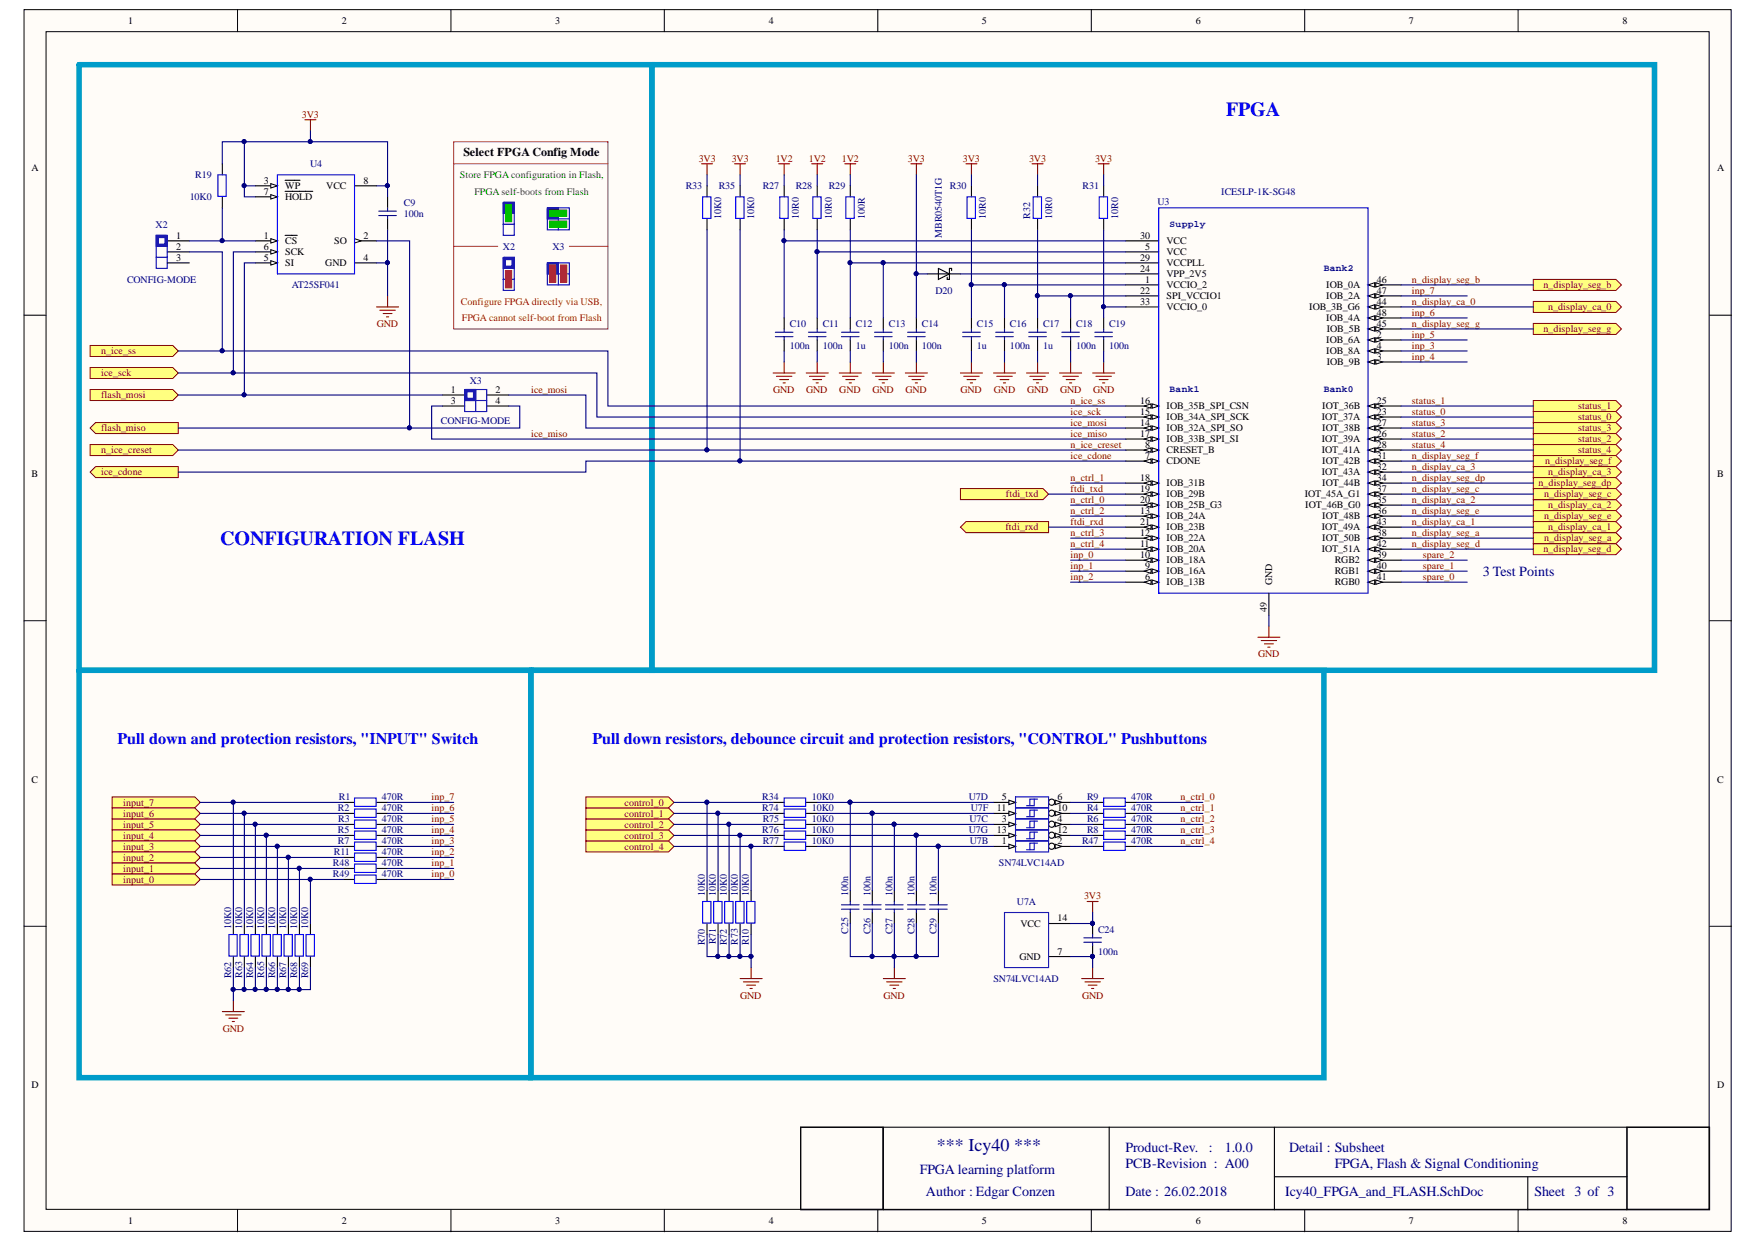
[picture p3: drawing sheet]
<svg xmlns="http://www.w3.org/2000/svg" width="297mm" height="210mm" viewBox="0 0 297 210" stroke-linecap="round" stroke-linejoin="round" font-family="sans-serif">
<defs><g id="words">
<g font-size="3.4" fill="#00f">
<text x="207.3" y="19.5">FPGA</text>
<text x="37.2" y="92.1">CONFIGURATION FLASH</text>
</g>
<text font-size="3" fill="#000080" x="158.4" y="194.5">*** Icy40 ***</text>
<g font-size="2.7" fill="#00f">
<text x="19.9" y="125.7">Pull down and protection resistors, &quot;INPUT&quot; Switch</text>
<text x="100.2" y="125.7">Pull down resistors, debounce circuit and protection resistors, &quot;CONTROL&quot; Pushbuttons</text>
</g>
<g font-size="2.4" fill="#000080">
<text x="250.7" y="97.3">3 Test Points</text>
<text x="190.3" y="194.7">Product-Rev.</text>
<text x="190.3" y="197.4">PCB-Revision : A00</text>
<text x="204.4" y="194.7">:</text>
<text x="207" y="194.7">1.0.0</text>
<text x="218" y="194.7">Detail : Subsheet</text>
<text x="225.7" y="197.4">FPGA, Flash &amp; Signal Conditioning</text>
<text x="155.5" y="198.4">FPGA learning platform</text>
<text x="156.5" y="202.1">Author : Edgar Conzen</text>
<text x="190.3" y="202.1">Date : 26.02.2018</text>
<text x="217.3" y="202.1">Icy40_FPGA_and_FLASH.SchDoc</text>
<text x="259.4" y="202.1">Sheet 3 of 3</text>
</g>
<text font-size="2" x="78.4" y="26.3">Select FPGA Config Mode</text>
<g font-size="1.7">
<text x="21.7" y="4.1">1</text>
<text x="57.8" y="4.1">2</text>
<text x="93.8" y="4.1">3</text>
<text x="130" y="4.1">4</text>
<text x="166" y="4.1">5</text>
<text x="202.1" y="4.1">6</text>
<text x="238.2" y="4.1">7</text>
<text x="274.3" y="4.1">8</text>
<text x="5.3" y="28.9">A</text>
<text x="290.3" y="28.9">A</text>
<text x="44.6" y="31">3</text>
<text x="44.6" y="32.9">7</text>
<text x="48.2" y="32">WP</text>
<text x="48.2" y="33.8">HOLD</text>
<text x="55.2" y="32">VCC</text>
<text x="61.4" y="31">8</text>
<text x="29.8" y="40.3">1</text>
<text x="44.6" y="40.3">1</text>
<text x="48.2" y="41.3">CS</text>
<text x="56.5" y="41.3">SO</text>
<text x="61.4" y="40.3">2</text>
<text x="192.7" y="40.3">30</text>
<text x="197.2" y="41.3">VCC</text>
<text x="29.8" y="42.2">2</text>
<text x="29.8" y="44.1">3</text>
<text x="44.6" y="44.1">5</text>
<text x="44.6" y="42.2">6</text>
<text x="48.2" y="45">SI</text>
<text x="48.2" y="43.1">SCK</text>
<text x="55" y="45">GND</text>
<text x="61.4" y="44.1">4</text>
<text x="192.7" y="44.1">29</text>
<text x="192.7" y="45.9">24</text>
<text x="193.6" y="42.2">5</text>
<text x="193.6" y="47.8">1</text>
<text x="197.2" y="45">VCCPLL</text>
<text x="197.2" y="43.1">VCC</text>
<text x="197.2" y="46.9">VPP_2V5</text>
<text x="232.8" y="47.8">46</text>
<text x="192.7" y="51.5">33</text>
<text x="192.7" y="49.6">22</text>
<text x="197.2" y="52.4">VCCIO_0</text>
<text x="197.2" y="50.6">SPI_VCCIO1</text>
<text x="197.2" y="48.7">VCCIO_2</text>
<text x="221.3" y="52.4">IOB_3B_G6</text>
<text x="224.2" y="48.7">IOB_0A</text>
<text x="224.2" y="50.6">IOB_2A</text>
<text x="232.8" y="49.6">47</text>
<text x="232.8" y="51.5">44</text>
<text x="232.8" y="53.4">48</text>
<text x="224.2" y="54.3">IOB_4A</text>
<text x="224.2" y="58">IOB_6A</text>
<text x="224.2" y="59.9">IOB_8A</text>
<text x="224.3" y="56.2">IOB_5B</text>
<text x="232.8" y="55.2">45</text>
<text x="232.8" y="57.1">2</text>
<text x="232.8" y="58.9">4</text>
<text x="224.3" y="61.7">IOB_9B</text>
<text x="232.8" y="60.8">3</text>
<text x="76.2" y="66.4">1</text>
<text x="76.2" y="68.2">3</text>
<text x="83.8" y="66.4">2</text>
<text x="83.8" y="68.2">4</text>
<text x="192.7" y="72">14</text>
<text x="192.7" y="70.1">15</text>
<text x="192.7" y="68.2">16</text>
<text x="197.2" y="71">IOB_34A_SPI_SCK</text>
<text x="197.2" y="69.2">IOB_35B_SPI_CSN</text>
<text x="223.5" y="71">IOT_37A</text>
<text x="223.5" y="69.2">IOT_36B</text>
<text x="232.8" y="68.2">25</text>
<text x="232.8" y="70.1">23</text>
<text x="232.8" y="72">27</text>
<text x="192.7" y="73.8">17</text>
<text x="193.6" y="75.7">8</text>
<text x="193.6" y="77.5">7</text>
<text x="197.2" y="76.6">CRESET_B</text>
<text x="197.2" y="72.9">IOB_32A_SPI_SO</text>
<text x="197.2" y="74.8">IOB_33B_SPI_SI</text>
<text x="223.5" y="74.8">IOT_39A</text>
<text x="223.5" y="76.6">IOT_41A</text>
<text x="223.5" y="72.9">IOT_38B</text>
<text x="232.8" y="73.8">26</text>
<text x="232.8" y="75.7">28</text>
<text x="232.8" y="77.5">31</text>
<text x="5.3" y="80.6">B</text>
<text x="192.7" y="83.1">19</text>
<text x="192.7" y="81.3">18</text>
<text x="197.2" y="78.5">CDONE</text>
<text x="197.2" y="82.2">IOB_31B</text>
<text x="223.5" y="80.3">IOT_43A</text>
<text x="223.5" y="78.5">IOT_42B</text>
<text x="223.5" y="82.2">IOT_44B</text>
<text x="232.8" y="79.4">32</text>
<text x="232.8" y="81.3">34</text>
<text x="232.8" y="83.1">37</text>
<text x="290.3" y="80.6">B</text>
<text x="192.7" y="88.7">21</text>
<text x="192.7" y="86.8">13</text>
<text x="192.7" y="85">20</text>
<text x="197.2" y="89.6">IOB_23B</text>
<text x="197.2" y="87.8">IOB_24A</text>
<text x="197.2" y="85.9">IOB_25B_G3</text>
<text x="197.2" y="84.1">IOB_29B</text>
<text x="220.6" y="84.1">IOT_45A_G1</text>
<text x="220.7" y="85.9">IOT_46B_G0</text>
<text x="223.5" y="89.6">IOT_49A</text>
<text x="223.5" y="87.8">IOT_48B</text>
<text x="232.8" y="85">35</text>
<text x="232.8" y="86.8">36</text>
<text x="232.8" y="88.7">43</text>
<text x="192.7" y="94.3">10</text>
<text x="192.7" y="92.4">11</text>
<text x="192.7" y="90.6">12</text>
<text x="197.2" y="95.2">IOB_18A</text>
<text x="197.2" y="93.4">IOB_20A</text>
<text x="197.2" y="91.5">IOB_22A</text>
<text x="223.5" y="93.4">IOT_51A</text>
<text x="223.5" y="91.5">IOT_50B</text>
<text x="225.7" y="95.2">RGB2</text>
<text x="232.8" y="90.6">38</text>
<text x="232.8" y="92.4">42</text>
<text x="232.8" y="94.3">39</text>
<text x="193.6" y="98">6</text>
<text x="193.6" y="96.1">9</text>
<text x="197.2" y="98.9">IOB_13B</text>
<text x="197.2" y="97.1">IOB_16A</text>
<text x="215.1" y="98.9" transform="rotate(-90 215.1 98.9)">GND</text>
<text x="225.7" y="97.1">RGB1</text>
<text x="225.7" y="98.9">RGB0</text>
<text x="232.8" y="96.1">40</text>
<text x="232.8" y="98">41</text>
<text x="214.2" y="103.4" transform="rotate(-90 214.2 103.4)">49</text>
<text x="5.3" y="132.3">C</text>
<text x="168.5" y="137.1">11</text>
<text x="169.4" y="135.2">5</text>
<text x="178.8" y="135.2">6</text>
<text x="178.8" y="137.1">10</text>
<text x="290.3" y="132.3">C</text>
<text x="168.5" y="140.8">13</text>
<text x="169.4" y="142.7">1</text>
<text x="169.4" y="138.9">3</text>
<text x="178.8" y="142.7">2</text>
<text x="178.8" y="138.9">4</text>
<text x="178.8" y="140.8">12</text>
<text x="178.8" y="155.7">14</text>
<text x="172.5" y="156.7">VCC</text>
<text x="178.8" y="161.3">7</text>
<text x="172.4" y="162.3">GND</text>
<text x="5.3" y="183.8">D</text>
<text x="290.3" y="183.8">D</text>
<text x="21.7" y="206.9">1</text>
<text x="57.8" y="206.9">2</text>
<text x="93.8" y="206.9">3</text>
<text x="130" y="206.9">4</text>
<text x="166" y="206.9">5</text>
<text x="202.1" y="206.9">6</text>
<text x="238.2" y="206.9">7</text>
<text x="274.3" y="206.9">8</text>
</g>
<g font-size="1.7" fill="#800000">
<text x="51" y="19.9">3V3</text>
<text x="118.1" y="27.3">3V3</text>
<text x="123.7" y="27.3">3V3</text>
<text x="131.2" y="27.3">1V2</text>
<text x="136.7" y="27.3">1V2</text>
<text x="142.3" y="27.3">1V2</text>
<text x="153.5" y="27.3">3V3</text>
<text x="162.8" y="27.3">3V3</text>
<text x="174" y="27.3">3V3</text>
<text x="185.1" y="27.3">3V3</text>
<text x="238.7" y="47.8">n_display_seg_b</text>
<text x="238.7" y="51.5">n_display_ca_0</text>
<text x="238.7" y="53.4">inp_6</text>
<text x="238.7" y="49.6">inp_7</text>
<text x="260.9" y="48.7">n_display_seg_b</text>
<text x="261.7" y="52.4">n_display_ca_0</text>
<text x="17.1" y="59.9">n_ice_ss</text>
<text x="63.7" y="55.2">GND</text>
<text x="238.7" y="55.2">n_display_seg_g</text>
<text x="238.7" y="58.9">inp_3</text>
<text x="238.7" y="57.1">inp_5</text>
<text x="260.9" y="56.2">n_display_seg_g</text>
<text x="17.1" y="63.6">ice_sck</text>
<text x="238.7" y="60.8">inp_4</text>
<text x="17.1" y="67.3">flash_mosi</text>
<text x="89.8" y="66.4">ice_mosi</text>
<text x="130.7" y="66.4">GND</text>
<text x="136.3" y="66.4">GND</text>
<text x="141.9" y="66.4">GND</text>
<text x="147.5" y="66.4">GND</text>
<text x="153.1" y="66.4">GND</text>
<text x="162.4" y="66.4">GND</text>
<text x="168" y="66.4">GND</text>
<text x="173.6" y="66.4">GND</text>
<text x="179.2" y="66.4">GND</text>
<text x="181" y="68.2">n_ice_ss</text>
<text x="181" y="70.1">ice_sck</text>
<text x="181" y="72">ice_mosi</text>
<text x="184.8" y="66.4">GND</text>
<text x="238.7" y="70.1">status_0</text>
<text x="238.7" y="68.2">status_1</text>
<text x="238.7" y="72">status_3</text>
<text x="266.8" y="69.2">status_1</text>
<text x="266.8" y="71">status_0</text>
<text x="17.1" y="72.9">flash_miso</text>
<text x="17.1" y="76.6">n_ice_creset</text>
<text x="89.8" y="73.8">ice_miso</text>
<text x="181" y="73.8">ice_miso</text>
<text x="181" y="75.7">n_ice_creset</text>
<text x="181" y="77.5">ice_cdone</text>
<text x="238.7" y="77.5">n_display_seg_f</text>
<text x="238.7" y="75.7">status_4</text>
<text x="238.7" y="73.8">status_2</text>
<text x="266.8" y="74.8">status_2</text>
<text x="266.8" y="76.6">status_4</text>
<text x="266.8" y="72.9">status_3</text>
<text x="17.1" y="80.3">ice_cdone</text>
<text x="181" y="81.3">n_ctrl_1</text>
<text x="181" y="83.1">ftdi_txd</text>
<text x="238.7" y="83.1">n_display_seg_c</text>
<text x="238.7" y="81.3">n_display_seg_dp</text>
<text x="238.7" y="79.4">n_display_ca_3</text>
<text x="260.1" y="82.2">n_display_seg_dp</text>
<text x="261.2" y="78.5">n_display_seg_f</text>
<text x="261.7" y="80.3">n_display_ca_3</text>
<text x="170" y="89.6">ftdi_rxd</text>
<text x="170.1" y="84.1">ftdi_txd</text>
<text x="181" y="85">n_ctrl_0</text>
<text x="181" y="86.8">n_ctrl_2</text>
<text x="181" y="88.7">ftdi_rxd</text>
<text x="238.7" y="88.7">n_display_ca_1</text>
<text x="238.7" y="86.8">n_display_seg_e</text>
<text x="238.7" y="85">n_display_ca_2</text>
<text x="261" y="87.8">n_display_seg_e</text>
<text x="261" y="84.1">n_display_seg_c</text>
<text x="261.7" y="85.9">n_display_ca_2</text>
<text x="261.7" y="89.6">n_display_ca_1</text>
<text x="181" y="94.3">inp_0</text>
<text x="181" y="90.6">n_ctrl_3</text>
<text x="181" y="92.4">n_ctrl_4</text>
<text x="238.7" y="92.4">n_display_seg_d</text>
<text x="238.7" y="90.6">n_display_seg_a</text>
<text x="240.6" y="94.3">spare_2</text>
<text x="260.9" y="93.4">n_display_seg_d</text>
<text x="261" y="91.5">n_display_seg_a</text>
<text x="181" y="96.1">inp_1</text>
<text x="181" y="98">inp_2</text>
<text x="240.6" y="98">spare_0</text>
<text x="240.6" y="96.1">spare_1</text>
<text x="212.7" y="111">GND</text>
<text x="20.8" y="136.1">input_7</text>
<text x="72.9" y="137.1">inp_6</text>
<text x="72.9" y="135.2">inp_7</text>
<text x="105.6" y="136.1">control_0</text>
<text x="199.6" y="135.2">n_ctrl_0</text>
<text x="199.6" y="137.1">n_ctrl_1</text>
<text x="20.8" y="139.9">input_5</text>
<text x="20.8" y="138">input_6</text>
<text x="20.8" y="141.7">input_4</text>
<text x="20.8" y="143.6">input_3</text>
<text x="72.9" y="142.7">inp_3</text>
<text x="72.9" y="140.8">inp_4</text>
<text x="72.9" y="138.9">inp_5</text>
<text x="105.6" y="143.6">control_4</text>
<text x="105.6" y="141.7">control_3</text>
<text x="105.6" y="139.9">control_2</text>
<text x="105.6" y="138">control_1</text>
<text x="199.6" y="138.9">n_ctrl_2</text>
<text x="199.6" y="140.8">n_ctrl_3</text>
<text x="199.6" y="142.7">n_ctrl_4</text>
<text x="20.8" y="145.4">input_2</text>
<text x="20.8" y="147.3">input_1</text>
<text x="20.8" y="149.2">input_0</text>
<text x="72.9" y="148.2">inp_0</text>
<text x="72.9" y="146.4">inp_1</text>
<text x="72.9" y="144.5">inp_2</text>
<text x="183.3" y="152">3V3</text>
<text x="125.1" y="168.8">GND</text>
<text x="149.3" y="168.8">GND</text>
<text x="182.9" y="168.8">GND</text>
<text x="37.7" y="174.4">GND</text>
</g>
<g font-size="1.7" fill="#000080">
<text x="52.5" y="28.2">U4</text>
<text x="32.1" y="33.8">10K0</text>
<text x="33" y="30.1">R19</text>
<text x="68.3" y="34.8">C9</text>
<text x="115.9" y="32">R33</text>
<text x="121.5" y="32">R35</text>
<text x="129" y="32">R27</text>
<text x="134.5" y="32">R28</text>
<text x="140.1" y="32">R29</text>
<text x="160.6" y="32">R30</text>
<text x="183" y="32">R31</text>
<text x="195.7" y="34.6">U3</text>
<text x="206.5" y="32.9">ICE5LP-1K-SG48</text>
<text x="26.3" y="38.5">X2</text>
<text x="68.3" y="36.6">100n</text>
<text x="121.9" y="37" transform="rotate(-90 121.9 37)">10K0</text>
<text x="127.5" y="37" transform="rotate(-90 127.5 37)">10K0</text>
<text x="135" y="37" transform="rotate(-90 135 37)">10R0</text>
<text x="140.6" y="37" transform="rotate(-90 140.6 37)">10R0</text>
<text x="146.2" y="37" transform="rotate(-90 146.2 37)">100R</text>
<text x="159.2" y="40.2" transform="rotate(-90 159.2 40.2)">MBR0540T1G</text>
<text x="166.7" y="37" transform="rotate(-90 166.7 37)">10R0</text>
<text x="174.1" y="37" transform="rotate(-90 174.1 37)">R32</text>
<text x="177.9" y="37" transform="rotate(-90 177.9 37)">10R0</text>
<text x="189" y="37" transform="rotate(-90 189 37)">10R0</text>
<text x="21.5" y="47.8">CONFIG-MODE</text>
<text x="85" y="42.2">X2</text>
<text x="93.4" y="42.2">X3</text>
<text x="49.3" y="48.7">AT25SF041</text>
<text x="158.1" y="49.6">D20</text>
<text x="133.5" y="55.2">C10</text>
<text x="133.5" y="58.9">100n</text>
<text x="139.1" y="55.2">C11</text>
<text x="139.1" y="58.9">100n</text>
<text x="144.7" y="55.2">C12</text>
<text x="144.7" y="58.9">1u</text>
<text x="150.3" y="55.2">C13</text>
<text x="150.3" y="58.9">100n</text>
<text x="155.9" y="55.2">C14</text>
<text x="155.9" y="58.9">100n</text>
<text x="165.2" y="55.2">C15</text>
<text x="165.2" y="58.9">1u</text>
<text x="170.7" y="55.2">C16</text>
<text x="170.7" y="58.9">100n</text>
<text x="176.3" y="55.2">C17</text>
<text x="176.3" y="58.9">1u</text>
<text x="181.9" y="55.2">C18</text>
<text x="181.9" y="58.9">100n</text>
<text x="187.5" y="55.2">C19</text>
<text x="187.5" y="58.9">100n</text>
<text x="79.5" y="64.9">X3</text>
<text x="74.5" y="71.6">CONFIG-MODE</text>
<text x="57.1" y="137.1">R2</text>
<text x="57.3" y="135.2">R1</text>
<text x="64.6" y="135.2">470R</text>
<text x="64.6" y="137.1">470R</text>
<text x="128.9" y="137.1">R74</text>
<text x="128.9" y="135.2">R34</text>
<text x="137.2" y="137.1">10K0</text>
<text x="137.2" y="135.2">10K0</text>
<text x="163.8" y="135.2">U7D</text>
<text x="164.1" y="137.1">U7F</text>
<text x="183.8" y="135.2">R9</text>
<text x="183.8" y="137.1">R4</text>
<text x="191.2" y="135.2">470R</text>
<text x="191.2" y="137.1">470R</text>
<text x="57.1" y="140.8">R5</text>
<text x="57.1" y="142.7">R7</text>
<text x="57.2" y="138.9">R3</text>
<text x="64.6" y="138.9">470R</text>
<text x="64.6" y="140.8">470R</text>
<text x="64.6" y="142.7">470R</text>
<text x="128.9" y="140.8">R76</text>
<text x="129" y="142.7">R77</text>
<text x="129" y="138.9">R75</text>
<text x="137.2" y="142.7">10K0</text>
<text x="137.2" y="140.8">10K0</text>
<text x="137.2" y="138.9">10K0</text>
<text x="163.8" y="140.8">U7G</text>
<text x="163.9" y="138.9">U7C</text>
<text x="164" y="142.7">U7B</text>
<text x="182.9" y="142.7">R47</text>
<text x="183.8" y="138.9">R6</text>
<text x="183.8" y="140.8">R8</text>
<text x="191.2" y="138.9">470R</text>
<text x="191.2" y="140.8">470R</text>
<text x="191.2" y="142.7">470R</text>
<text x="56.3" y="146.4">R48</text>
<text x="56.3" y="148.2">R49</text>
<text x="56.4" y="144.5">R11</text>
<text x="64.6" y="144.5">470R</text>
<text x="64.6" y="146.4">470R</text>
<text x="64.6" y="148.2">470R</text>
<text x="168.9" y="146.4">SN74LVC14AD</text>
<text x="119.1" y="151.4" transform="rotate(-90 119.1 151.4)">10K0</text>
<text x="121" y="151.4" transform="rotate(-90 121 151.4)">10K0</text>
<text x="122.9" y="151.4" transform="rotate(-90 122.9 151.4)">10K0</text>
<text x="124.7" y="151.4" transform="rotate(-90 124.7 151.4)">10K0</text>
<text x="126.6" y="151.4" transform="rotate(-90 126.6 151.4)">10K0</text>
<text x="143.4" y="151.4" transform="rotate(-90 143.4 151.4)">100n</text>
<text x="147.1" y="151.4" transform="rotate(-90 147.1 151.4)">100n</text>
<text x="150.9" y="151.4" transform="rotate(-90 150.9 151.4)">100n</text>
<text x="154.6" y="151.4" transform="rotate(-90 154.6 151.4)">100n</text>
<text x="158.3" y="151.4" transform="rotate(-90 158.3 151.4)">100n</text>
<text x="171.9" y="152.9">U7A</text>
<text x="39.1" y="157" transform="rotate(-90 39.1 157)">10K0</text>
<text x="41" y="157" transform="rotate(-90 41 157)">10K0</text>
<text x="42.8" y="157" transform="rotate(-90 42.8 157)">10K0</text>
<text x="44.7" y="157" transform="rotate(-90 44.7 157)">10K0</text>
<text x="46.5" y="157" transform="rotate(-90 46.5 157)">10K0</text>
<text x="48.4" y="157" transform="rotate(-90 48.4 157)">10K0</text>
<text x="50.3" y="157" transform="rotate(-90 50.3 157)">10K0</text>
<text x="52.1" y="157" transform="rotate(-90 52.1 157)">10K0</text>
<text x="119.1" y="159.7" transform="rotate(-90 119.1 159.7)">R70</text>
<text x="121" y="159.6" transform="rotate(-90 121 159.6)">R71</text>
<text x="122.9" y="159.7" transform="rotate(-90 122.9 159.7)">R72</text>
<text x="124.7" y="159.6" transform="rotate(-90 124.7 159.6)">R73</text>
<text x="126.6" y="159.7" transform="rotate(-90 126.6 159.7)">R10</text>
<text x="143.4" y="157.9" transform="rotate(-90 143.4 157.9)">C25</text>
<text x="147.1" y="157.9" transform="rotate(-90 147.1 157.9)">C26</text>
<text x="150.9" y="157.9" transform="rotate(-90 150.9 157.9)">C27</text>
<text x="154.6" y="157.9" transform="rotate(-90 154.6 157.9)">C28</text>
<text x="158.3" y="157.9" transform="rotate(-90 158.3 157.9)">C29</text>
<text x="185.6" y="157.6">C24</text>
<text x="185.6" y="161.3">100n</text>
<text x="39.1" y="165.3" transform="rotate(-90 39.1 165.3)">R62</text>
<text x="41" y="165.2" transform="rotate(-90 41 165.2)">R63</text>
<text x="42.8" y="165.3" transform="rotate(-90 42.8 165.3)">R64</text>
<text x="44.7" y="165.3" transform="rotate(-90 44.7 165.3)">R65</text>
<text x="46.5" y="165.3" transform="rotate(-90 46.5 165.3)">R66</text>
<text x="48.4" y="165.3" transform="rotate(-90 48.4 165.3)">R67</text>
<text x="50.3" y="165.3" transform="rotate(-90 50.3 165.3)">R68</text>
<text x="52.1" y="165.3" transform="rotate(-90 52.1 165.3)">R69</text>
<text x="168" y="166">SN74LVC14AD</text>
</g>
<g font-size="1.7" fill="#00bf00">
<text x="77.8" y="30.1">Store FPGA configuration in Flash,</text>
<text x="80.2" y="32.9">FPGA self-boots from Flash</text>
</g>
<g font-size="1.7" fill="#f00">
<text x="77.9" y="51.5">Configure FPGA directly via USB,</text>
<text x="78.1" y="54.3">FPGA cannot self-boot from Flash</text>
</g>
<g font-size="1.6" fill="#000080">
<text x="197.7" y="38.4">Supply</text>
<text x="223.8" y="45.8">Bank2</text>
<text x="197.7" y="66.3">Bank1</text>
<text x="223.8" y="66.3">Bank0</text>
</g>
</g></defs>
<g fill="#fffcf8" stroke="#000" stroke-width=".17">
<path d="M4.1 1.6h288.6v206.5h-288.6z"/>
<path d="M7.8 5.4h281.1v199h-281.1z"/>
</g>
<g fill="none" stroke="#000" stroke-width=".17">
<path d="M40.2 1.6v3.8M76.2 1.6v3.8M112.3 1.6v3.8M148.4 1.6v3.8M184.5 1.6v3.8M220.6 1.6v3.8M256.7 1.6v3.8M4.1 53.3h3.7M289 53.3h3.7M4.1 104.9h3.7M289 104.9h3.7M4.1 156.5h3.7"/>
<path d="M289 156.5h3.7M135.4 190.5h13.9v13.9h-13.9zM275.1 190.5h13.8v13.9h-13.8zM40.2 204.5v3.7M76.2 204.5v3.7M112.3 204.5v3.7M148.4 204.5v3.7M184.5 204.5v3.7M220.6 204.5v3.7M256.7 204.5v3.7"/>
</g>
<path d="M135.4 190.5h153.6v14h-153.6zM149.3 190.5v14M187.5 190.5v14M215.5 190.5v14M215.5 198.9h59.6M258.3 198.9v5.6M275.1 190.5v14" fill="none" stroke="#000" stroke-width=".19"/>
<g fill="#ffff80" stroke="#800000" stroke-width=".17">
<path d="M15.2 72.3l1-.9h13.9v1.9h-13.9z" fill-rule="evenodd"/>
<path d="M162.4 89.1l.9-.9h14v1.8h-14z" fill-rule="evenodd"/>
<path d="M162.4 82.6h13.9l1 .9-1 .9h-13.9z" fill-rule="evenodd"/>
<path d="M15.2 75.1h14l.9 1-.9 .9h-14z" fill-rule="evenodd"/>
<path d="M15.2 58.4h14l.9 .9-.9 .9h-14z" fill-rule="evenodd"/>
<path d="M15.2 79.8l1-.9h13.9v1.8h-13.9z" fill-rule="evenodd"/>
<path d="M15.2 62.1h14l.9 .9-.9 1h-14z" fill-rule="evenodd"/>
<path d="M15.2 65.8h14l.9 1-.9 .9h-14z" fill-rule="evenodd"/>
</g>
<path d="M51.6 20.2h1.8M52.5 20.2v1.9M63.7 51.9h3.7M64.2 52.4h2.6M64.8 53h1.5M65.3 53.5h.4M65.5 50v1.9" fill="none" stroke="#800000" stroke-width=".19"/>
<path d="M37.6 27.7v1.8M37.6 33.3v1.8M65.5 33.3v1.8M65.5 37v1.8M28.3 40.7h3.7M28.3 42.6h3.7M28.3 44.4h3.7M59.9 40.7h3.8M74.8 66.8h3.8M74.8 68.6h3.8M82.3 66.8h3.7M82.3 68.6h3.7" fill="none" stroke="#000" stroke-width=".19"/>
<path d="M26.4 39.8h1.9v3.7h-1.9zM26.4 43.5h1.9v1.9h-1.9zM78.6 65.8h3.7v3.8h-3.7zM78.6 67.7h3.7M80.4 65.8v3.8" fill="none" stroke="#0000bf" stroke-width=".19"/>
<path d="M26.6 40h1.5v1.5h-1.5zM78.7 66h1.5v1.5h-1.5z" fill="none" stroke="#0000bf" stroke-width=".56"/>
<path d="M36.8 29.5h1.4v3.7h-1.4z" fill="none" stroke="#00f" stroke-width=".19"/>
<path d="M64 35.7h3M64 36.4h3M65.5 35.1v.6M65.5 36.4v.6" fill="none" stroke="#11037f" stroke-width=".19"/>
<path d="M59.9 40.3l1.2 .4-1.2 .4z" fill="#fffcf8"/>
<path d="M59.9 40.3l1.2 .4-1.2 .4z" fill="none" stroke="#000" stroke-width=".17"/>
<path d="M43.2 40.7h3.7" fill="none" stroke="#000" stroke-width=".19"/>
<path d="M45.8 40.3l1.1 .4-1.1 .4z" fill="#fffcf8"/>
<path d="M45.8 40.3l1.1 .4-1.1 .4z" fill="none" stroke="#000" stroke-width=".17"/>
<path d="M43.2 31.4h3.7M48.2 39.8h2.1" fill="none" stroke="#000" stroke-width=".19"/>
<path d="M45.8 31l1.1 .4-1.1 .4z" fill="#fffcf8"/>
<path d="M45.8 31l1.1 .4-1.1 .4z" fill="none" stroke="#000" stroke-width=".17"/>
<path d="M48.2 30.5h2.5M43.2 44.4h3.7" fill="none" stroke="#000" stroke-width=".19"/>
<path d="M45.8 44.1l1.1 .3-1.1 .4z" fill="#fffcf8"/>
<path d="M45.8 44.1l1.1 .3-1.1 .4z" fill="none" stroke="#000" stroke-width=".17"/>
<path d="M43.2 42.6h3.7M59.9 44.4h3.8" fill="none" stroke="#000" stroke-width=".19"/>
<path d="M45.8 42.2l1.1 .4-1.1 .3z" fill="#fffcf8"/>
<path d="M45.8 42.2l1.1 .4-1.1 .3z" fill="none" stroke="#000" stroke-width=".17"/>
<path d="M43.2 33.3h3.7" fill="none" stroke="#000" stroke-width=".19"/>
<path d="M45.8 32.9l1.1 .4-1.1 .3z" fill="#fffcf8"/>
<path d="M45.8 32.9l1.1 .4-1.1 .3z" fill="none" stroke="#000" stroke-width=".17"/>
<g fill="none" stroke="#000" stroke-width=".19">
<path d="M48.2 32.3h4.7M59.9 31.4h3.8M132.6 31.4v1.9M132.6 37v1.8M164.2 31.4v1.9M164.2 37v1.8M175.4 31.4v1.9M175.4 37v1.8M132.6 53.7v1.9M132.6 57.5v1.8M149.3 53.7v1.9M149.3 57.5v1.8"/>
<path d="M156.8 46.3h5.6M158.6 45.4l1.9 .9-1.9 .9zM160.9 45.7v-.3h-.4v1.8h-.4v-.4M169.8 53.7v1.9M169.8 57.5v1.8M231.3 48.2h5.6"/>
</g>
<path d="M46.9 29.5h13v16.8h-13zM131.8 33.3h1.4v3.6h-1.4zM163.5 33.3h1.4v3.6h-1.4zM174.7 33.3h1.4v3.6h-1.4z" fill="none" stroke="#00f" stroke-width=".19"/>
<path d="M85.1 34.2h1.8v3.7h-1.8zM85.1 37.9h1.8v1.9h-1.8zM92.5 35.1h3.8v3.7h-3.8zM92.5 37h3.8M94.4 35.1v3.7M85.1 43.5h1.8v3.7h-1.8zM85.1 47.2h1.8v1.9h-1.8zM92.5 44.4h3.8v3.8h-3.8zM92.5 46.3h3.8M94.4 44.4v3.8" fill="none" stroke="#0000bf" stroke-width=".19"/>
<path d="M85.3 34.4h1.5v1.5h-1.5zM92.7 35.3h1.5v1.5h-1.5zM85.3 43.7h1.5v1.5h-1.5zM92.7 44.6h1.5v1.5h-1.5z" fill="none" stroke="#0000bf" stroke-width=".56"/>
<path d="M76.7 24h26.1v31.6h-26.1zM76.7 27.7h26.1M76.7 41.6h7.4M96.3 41.6h6.5" fill="none" stroke="#c5008e" stroke-width=".19"/>
<path d="M131.1 56.2h3M131.1 56.9h3M132.6 55.6v.6M132.6 56.9v.6M147.8 56.2h3M147.8 56.9h3M149.3 55.6v.6M149.3 56.9v.6M168.3 56.2h3M168.3 56.9h3M169.8 55.6v.6M169.8 56.9v.6" fill="none" stroke="#11037f" stroke-width=".19"/>
<path d="M130.7 63h3.7M131.3 63.6h2.6M131.8 64.2h1.5M132.4 64.7h.4M132.6 61.2v1.8" fill="none" stroke="#800000" stroke-width=".19"/>
<path d="M231.3 48.2l1.1-.4v.7z" fill="#fffcf8"/>
<path d="M231.3 48.2l1.1-.4v.7z" fill="none" stroke="#000" stroke-width=".17"/>
<path d="M232.6 47.8l1.1 .4-1.1 .3z" fill="#fffcf8"/>
<path d="M232.6 47.8l1.1 .4-1.1 .3z" fill="none" stroke="#000" stroke-width=".17"/>
<path d="M231.3 50h5.6" fill="none" stroke="#000" stroke-width=".19"/>
<path d="M231.3 50l1.1-.4v.8z" fill="#fffcf8"/>
<path d="M231.3 50l1.1-.4v.8z" fill="none" stroke="#000" stroke-width=".17"/>
<path d="M232.6 49.6l1.1 .4-1.1 .4z" fill="#fffcf8"/>
<path d="M232.6 49.6l1.1 .4-1.1 .4z" fill="none" stroke="#000" stroke-width=".17"/>
<path d="M231.3 51.9h5.6" fill="none" stroke="#000" stroke-width=".19"/>
<path d="M231.3 51.9l1.1-.4v.7z" fill="#fffcf8"/>
<path d="M231.3 51.9l1.1-.4v.7z" fill="none" stroke="#000" stroke-width=".17"/>
<path d="M232.6 51.5l1.1 .4-1.1 .3z" fill="#fffcf8"/>
<path d="M232.6 51.5l1.1 .4-1.1 .3z" fill="none" stroke="#000" stroke-width=".17"/>
<path d="M231.3 53.7h5.6" fill="none" stroke="#000" stroke-width=".19"/>
<path d="M231.3 53.7l1.1-.3v.7z" fill="#fffcf8"/>
<path d="M231.3 53.7l1.1-.3v.7z" fill="none" stroke="#000" stroke-width=".17"/>
<path d="M232.6 53.4l1.1 .3-1.1 .4z" fill="#fffcf8"/>
<path d="M232.6 53.4l1.1 .3-1.1 .4z" fill="none" stroke="#000" stroke-width=".17"/>
<path d="M231.3 55.6h5.6" fill="none" stroke="#000" stroke-width=".19"/>
<path d="M231.3 55.6l1.1-.4v.8z" fill="#fffcf8"/>
<path d="M231.3 55.6l1.1-.4v.8z" fill="none" stroke="#000" stroke-width=".17"/>
<path d="M232.6 55.2l1.1 .4-1.1 .4z" fill="#fffcf8"/>
<path d="M232.6 55.2l1.1 .4-1.1 .4z" fill="none" stroke="#000" stroke-width=".17"/>
<path d="M231.3 57.5h5.6" fill="none" stroke="#000" stroke-width=".19"/>
<path d="M231.3 57.5l1.1-.4v.7z" fill="#fffcf8"/>
<path d="M231.3 57.5l1.1-.4v.7z" fill="none" stroke="#000" stroke-width=".17"/>
<path d="M232.6 57.1l1.1 .4-1.1 .3z" fill="#fffcf8"/>
<path d="M232.6 57.1l1.1 .4-1.1 .3z" fill="none" stroke="#000" stroke-width=".17"/>
<path d="M231.3 59.3h5.6" fill="none" stroke="#000" stroke-width=".19"/>
<path d="M231.3 59.3l1.1-.4v.8z" fill="#fffcf8"/>
<path d="M231.3 59.3l1.1-.4v.8z" fill="none" stroke="#000" stroke-width=".17"/>
<path d="M232.6 58.9l1.1 .4-1.1 .4z" fill="#fffcf8"/>
<path d="M232.6 58.9l1.1 .4-1.1 .4z" fill="none" stroke="#000" stroke-width=".17"/>
<path d="M231.3 61.2h5.6" fill="none" stroke="#000" stroke-width=".19"/>
<path d="M231.3 61.2l1.1-.4v.7z" fill="#fffcf8"/>
<path d="M231.3 61.2l1.1-.4v.7z" fill="none" stroke="#000" stroke-width=".17"/>
<path d="M232.6 60.8l1.1 .4-1.1 .3z" fill="#fffcf8"/>
<path d="M232.6 60.8l1.1 .4-1.1 .3z" fill="none" stroke="#000" stroke-width=".17"/>
<path d="M190.3 76.1h5.6" fill="none" stroke="#000" stroke-width=".19"/>
<path d="M194.8 75.7l1.1 .4-1.1 .3z" fill="#fffcf8"/>
<path d="M194.8 75.7l1.1 .4-1.1 .3z" fill="none" stroke="#000" stroke-width=".17"/>
<path d="M193.5 76.1l1.1-.4v.7z" fill="#fffcf8"/>
<path d="M193.5 76.1l1.1-.4v.7z" fill="none" stroke="#000" stroke-width=".17"/>
<path d="M190.3 98.4h5.6" fill="none" stroke="#000" stroke-width=".19"/>
<path d="M194.8 98l1.1 .4-1.1 .4z" fill="#fffcf8"/>
<path d="M194.8 98l1.1 .4-1.1 .4z" fill="none" stroke="#000" stroke-width=".17"/>
<path d="M193.5 98.4l1.1-.4v.8z" fill="#fffcf8"/>
<path d="M193.5 98.4l1.1-.4v.8z" fill="none" stroke="#000" stroke-width=".17"/>
<path d="M190.3 77.9h5.6" fill="none" stroke="#000" stroke-width=".19"/>
<path d="M194.8 77.6l1.1 .3-1.1 .4z" fill="#fffcf8"/>
<path d="M194.8 77.6l1.1 .3-1.1 .4z" fill="none" stroke="#000" stroke-width=".17"/>
<path d="M193.5 77.9l1.1-.3v.7z" fill="#fffcf8"/>
<path d="M193.5 77.9l1.1-.3v.7z" fill="none" stroke="#000" stroke-width=".17"/>
<path d="M190.3 96.5h5.6" fill="none" stroke="#000" stroke-width=".19"/>
<path d="M194.8 96.2l1.1 .3-1.1 .4z" fill="#fffcf8"/>
<path d="M194.8 96.2l1.1 .3-1.1 .4z" fill="none" stroke="#000" stroke-width=".17"/>
<path d="M193.5 96.5l1.1-.3v.7z" fill="#fffcf8"/>
<path d="M193.5 96.5l1.1-.3v.7z" fill="none" stroke="#000" stroke-width=".17"/>
<path d="M190.3 94.7h5.6" fill="none" stroke="#000" stroke-width=".19"/>
<path d="M194.8 94.3l1.1 .4-1.1 .3z" fill="#fffcf8"/>
<path d="M194.8 94.3l1.1 .4-1.1 .3z" fill="none" stroke="#000" stroke-width=".17"/>
<path d="M193.5 94.7l1.1-.4v.7z" fill="#fffcf8"/>
<path d="M193.5 94.7l1.1-.4v.7z" fill="none" stroke="#000" stroke-width=".17"/>
<path d="M190.3 92.8h5.6" fill="none" stroke="#000" stroke-width=".19"/>
<path d="M194.8 92.4l1.1 .4-1.1 .4z" fill="#fffcf8"/>
<path d="M194.8 92.4l1.1 .4-1.1 .4z" fill="none" stroke="#000" stroke-width=".17"/>
<path d="M193.5 92.8l1.1-.4v.8z" fill="#fffcf8"/>
<path d="M193.5 92.8l1.1-.4v.8z" fill="none" stroke="#000" stroke-width=".17"/>
<path d="M190.3 90.9h5.6" fill="none" stroke="#000" stroke-width=".19"/>
<path d="M194.8 90.6l1.1 .3-1.1 .4z" fill="#fffcf8"/>
<path d="M194.8 90.6l1.1 .3-1.1 .4z" fill="none" stroke="#000" stroke-width=".17"/>
<path d="M193.5 90.9l1.1-.3v.7z" fill="#fffcf8"/>
<path d="M193.5 90.9l1.1-.3v.7z" fill="none" stroke="#000" stroke-width=".17"/>
<path d="M190.3 89.1h5.6" fill="none" stroke="#000" stroke-width=".19"/>
<path d="M194.8 88.7l1.1 .4-1.1 .4z" fill="#fffcf8"/>
<path d="M194.8 88.7l1.1 .4-1.1 .4z" fill="none" stroke="#000" stroke-width=".17"/>
<path d="M193.5 89.1l1.1-.4v.8z" fill="#fffcf8"/>
<path d="M193.5 89.1l1.1-.4v.8z" fill="none" stroke="#000" stroke-width=".17"/>
<path d="M190.3 87.2h5.6" fill="none" stroke="#000" stroke-width=".19"/>
<path d="M194.8 86.9l1.1 .3-1.1 .4z" fill="#fffcf8"/>
<path d="M194.8 86.9l1.1 .3-1.1 .4z" fill="none" stroke="#000" stroke-width=".17"/>
<path d="M193.5 87.2l1.1-.3v.7z" fill="#fffcf8"/>
<path d="M193.5 87.2l1.1-.3v.7z" fill="none" stroke="#000" stroke-width=".17"/>
<path d="M190.3 85.4h5.6" fill="none" stroke="#000" stroke-width=".19"/>
<path d="M194.8 85l1.1 .4-1.1 .3z" fill="#fffcf8"/>
<path d="M194.8 85l1.1 .4-1.1 .3z" fill="none" stroke="#000" stroke-width=".17"/>
<path d="M193.5 85.4l1.1-.4v.7z" fill="#fffcf8"/>
<path d="M193.5 85.4l1.1-.4v.7z" fill="none" stroke="#000" stroke-width=".17"/>
<path d="M190.3 83.5h5.6" fill="none" stroke="#000" stroke-width=".19"/>
<path d="M194.8 83.1l1.1 .4-1.1 .4z" fill="#fffcf8"/>
<path d="M194.8 83.1l1.1 .4-1.1 .4z" fill="none" stroke="#000" stroke-width=".17"/>
<path d="M193.5 83.5l1.1-.4v.8z" fill="#fffcf8"/>
<path d="M193.5 83.5l1.1-.4v.8z" fill="none" stroke="#000" stroke-width=".17"/>
<path d="M190.3 81.6h5.6" fill="none" stroke="#000" stroke-width=".19"/>
<path d="M194.8 81.3l1.1 .3-1.1 .4z" fill="#fffcf8"/>
<path d="M194.8 81.3l1.1 .3-1.1 .4z" fill="none" stroke="#000" stroke-width=".17"/>
<path d="M193.5 81.6l1.1-.3v.7z" fill="#fffcf8"/>
<path d="M193.5 81.6l1.1-.3v.7z" fill="none" stroke="#000" stroke-width=".17"/>
<path d="M190.3 72.3h5.6" fill="none" stroke="#000" stroke-width=".19"/>
<path d="M194.8 72l1.1 .3-1.1 .4z" fill="#fffcf8"/>
<path d="M194.8 72l1.1 .3-1.1 .4z" fill="none" stroke="#000" stroke-width=".17"/>
<path d="M193.5 72.3l1.1-.3v.7z" fill="#fffcf8"/>
<path d="M193.5 72.3l1.1-.3v.7z" fill="none" stroke="#000" stroke-width=".17"/>
<path d="M190.3 74.2h5.6" fill="none" stroke="#000" stroke-width=".19"/>
<path d="M194.8 73.8l1.1 .4-1.1 .4z" fill="#fffcf8"/>
<path d="M194.8 73.8l1.1 .4-1.1 .4z" fill="none" stroke="#000" stroke-width=".17"/>
<path d="M193.5 74.2l1.1-.4v.8z" fill="#fffcf8"/>
<path d="M193.5 74.2l1.1-.4v.8z" fill="none" stroke="#000" stroke-width=".17"/>
<path d="M190.3 70.5h5.6" fill="none" stroke="#000" stroke-width=".19"/>
<path d="M194.8 70.1l1.1 .4-1.1 .4z" fill="#fffcf8"/>
<path d="M194.8 70.1l1.1 .4-1.1 .4z" fill="none" stroke="#000" stroke-width=".17"/>
<path d="M193.5 70.5l1.1-.4v.8z" fill="#fffcf8"/>
<path d="M193.5 70.5l1.1-.4v.8z" fill="none" stroke="#000" stroke-width=".17"/>
<path d="M190.3 68.6h5.6" fill="none" stroke="#000" stroke-width=".19"/>
<path d="M194.8 68.2l1.1 .4-1.1 .4z" fill="#fffcf8"/>
<path d="M194.8 68.2l1.1 .4-1.1 .4z" fill="none" stroke="#000" stroke-width=".17"/>
<path d="M193.5 68.6l1.1-.4v.8z" fill="#fffcf8"/>
<path d="M193.5 68.6l1.1-.4v.8z" fill="none" stroke="#000" stroke-width=".17"/>
<path d="M231.3 68.6h5.6" fill="none" stroke="#000" stroke-width=".19"/>
<path d="M231.3 68.6l1.1-.4v.8z" fill="#fffcf8"/>
<path d="M231.3 68.6l1.1-.4v.8z" fill="none" stroke="#000" stroke-width=".17"/>
<path d="M232.6 68.2l1.1 .4-1.1 .4z" fill="#fffcf8"/>
<path d="M232.6 68.2l1.1 .4-1.1 .4z" fill="none" stroke="#000" stroke-width=".17"/>
<path d="M231.3 70.5h5.6" fill="none" stroke="#000" stroke-width=".19"/>
<path d="M231.3 70.5l1.1-.4v.8z" fill="#fffcf8"/>
<path d="M231.3 70.5l1.1-.4v.8z" fill="none" stroke="#000" stroke-width=".17"/>
<path d="M232.6 70.1l1.1 .4-1.1 .4z" fill="#fffcf8"/>
<path d="M232.6 70.1l1.1 .4-1.1 .4z" fill="none" stroke="#000" stroke-width=".17"/>
<path d="M231.3 72.3h5.6" fill="none" stroke="#000" stroke-width=".19"/>
<path d="M231.3 72.3l1.1-.3v.7z" fill="#fffcf8"/>
<path d="M231.3 72.3l1.1-.3v.7z" fill="none" stroke="#000" stroke-width=".17"/>
<path d="M232.6 72l1.1 .3-1.1 .4z" fill="#fffcf8"/>
<path d="M232.6 72l1.1 .3-1.1 .4z" fill="none" stroke="#000" stroke-width=".17"/>
<path d="M231.3 74.2h5.6" fill="none" stroke="#000" stroke-width=".19"/>
<path d="M231.3 74.2l1.1-.4v.8z" fill="#fffcf8"/>
<path d="M231.3 74.2l1.1-.4v.8z" fill="none" stroke="#000" stroke-width=".17"/>
<path d="M232.6 73.8l1.1 .4-1.1 .4z" fill="#fffcf8"/>
<path d="M232.6 73.8l1.1 .4-1.1 .4z" fill="none" stroke="#000" stroke-width=".17"/>
<path d="M231.3 76.1h5.6" fill="none" stroke="#000" stroke-width=".19"/>
<path d="M231.3 76.1l1.1-.4v.7z" fill="#fffcf8"/>
<path d="M231.3 76.1l1.1-.4v.7z" fill="none" stroke="#000" stroke-width=".17"/>
<path d="M232.6 75.7l1.1 .4-1.1 .3z" fill="#fffcf8"/>
<path d="M232.6 75.7l1.1 .4-1.1 .3z" fill="none" stroke="#000" stroke-width=".17"/>
<path d="M231.3 77.9h5.6" fill="none" stroke="#000" stroke-width=".19"/>
<path d="M231.3 77.9l1.1-.3v.7z" fill="#fffcf8"/>
<path d="M231.3 77.9l1.1-.3v.7z" fill="none" stroke="#000" stroke-width=".17"/>
<path d="M232.6 77.6l1.1 .3-1.1 .4z" fill="#fffcf8"/>
<path d="M232.6 77.6l1.1 .3-1.1 .4z" fill="none" stroke="#000" stroke-width=".17"/>
<path d="M231.3 79.8h5.6" fill="none" stroke="#000" stroke-width=".19"/>
<path d="M231.3 79.8l1.1-.4v.8z" fill="#fffcf8"/>
<path d="M231.3 79.8l1.1-.4v.8z" fill="none" stroke="#000" stroke-width=".17"/>
<path d="M232.6 79.4l1.1 .4-1.1 .4z" fill="#fffcf8"/>
<path d="M232.6 79.4l1.1 .4-1.1 .4z" fill="none" stroke="#000" stroke-width=".17"/>
<path d="M231.3 81.6h5.6" fill="none" stroke="#000" stroke-width=".19"/>
<path d="M231.3 81.6l1.1-.3v.7z" fill="#fffcf8"/>
<path d="M231.3 81.6l1.1-.3v.7z" fill="none" stroke="#000" stroke-width=".17"/>
<path d="M232.6 81.3l1.1 .3-1.1 .4z" fill="#fffcf8"/>
<path d="M232.6 81.3l1.1 .3-1.1 .4z" fill="none" stroke="#000" stroke-width=".17"/>
<path d="M231.3 83.5h5.6" fill="none" stroke="#000" stroke-width=".19"/>
<path d="M231.3 83.5l1.1-.4v.8z" fill="#fffcf8"/>
<path d="M231.3 83.5l1.1-.4v.8z" fill="none" stroke="#000" stroke-width=".17"/>
<path d="M232.6 83.1l1.1 .4-1.1 .4z" fill="#fffcf8"/>
<path d="M232.6 83.1l1.1 .4-1.1 .4z" fill="none" stroke="#000" stroke-width=".17"/>
<path d="M231.3 85.4h5.6" fill="none" stroke="#000" stroke-width=".19"/>
<path d="M231.3 85.4l1.1-.4v.7z" fill="#fffcf8"/>
<path d="M231.3 85.4l1.1-.4v.7z" fill="none" stroke="#000" stroke-width=".17"/>
<path d="M232.6 85l1.1 .4-1.1 .3z" fill="#fffcf8"/>
<path d="M232.6 85l1.1 .4-1.1 .3z" fill="none" stroke="#000" stroke-width=".17"/>
<path d="M231.3 87.2h5.6" fill="none" stroke="#000" stroke-width=".19"/>
<path d="M231.3 87.2l1.1-.3v.7z" fill="#fffcf8"/>
<path d="M231.3 87.2l1.1-.3v.7z" fill="none" stroke="#000" stroke-width=".17"/>
<path d="M232.6 86.9l1.1 .3-1.1 .4z" fill="#fffcf8"/>
<path d="M232.6 86.9l1.1 .3-1.1 .4z" fill="none" stroke="#000" stroke-width=".17"/>
<path d="M231.3 89.1h5.6" fill="none" stroke="#000" stroke-width=".19"/>
<path d="M231.3 89.1l1.1-.4v.8z" fill="#fffcf8"/>
<path d="M231.3 89.1l1.1-.4v.8z" fill="none" stroke="#000" stroke-width=".17"/>
<path d="M232.6 88.7l1.1 .4-1.1 .4z" fill="#fffcf8"/>
<path d="M232.6 88.7l1.1 .4-1.1 .4z" fill="none" stroke="#000" stroke-width=".17"/>
<path d="M231.3 90.9h5.6" fill="none" stroke="#000" stroke-width=".19"/>
<path d="M231.3 90.9l1.1-.3v.7z" fill="#fffcf8"/>
<path d="M231.3 90.9l1.1-.3v.7z" fill="none" stroke="#000" stroke-width=".17"/>
<path d="M232.6 90.6l1.1 .3-1.1 .4z" fill="#fffcf8"/>
<path d="M232.6 90.6l1.1 .3-1.1 .4z" fill="none" stroke="#000" stroke-width=".17"/>
<path d="M231.3 92.8h5.6" fill="none" stroke="#000" stroke-width=".19"/>
<path d="M231.3 92.8l1.1-.4v.8z" fill="#fffcf8"/>
<path d="M231.3 92.8l1.1-.4v.8z" fill="none" stroke="#000" stroke-width=".17"/>
<path d="M232.6 92.4l1.1 .4-1.1 .4z" fill="#fffcf8"/>
<path d="M232.6 92.4l1.1 .4-1.1 .4z" fill="none" stroke="#000" stroke-width=".17"/>
<path d="M231.3 94.7h5.6" fill="none" stroke="#000" stroke-width=".19"/>
<path d="M231.3 94.7l1.1-.4v.7z" fill="#fffcf8"/>
<path d="M231.3 94.7l1.1-.4v.7z" fill="none" stroke="#000" stroke-width=".17"/>
<path d="M232.6 94.3l1.1 .4-1.1 .3z" fill="#fffcf8"/>
<path d="M232.6 94.3l1.1 .4-1.1 .3z" fill="none" stroke="#000" stroke-width=".17"/>
<path d="M231.3 96.5h5.6" fill="none" stroke="#000" stroke-width=".19"/>
<path d="M231.3 96.5l1.1-.3v.7z" fill="#fffcf8"/>
<path d="M231.3 96.5l1.1-.3v.7z" fill="none" stroke="#000" stroke-width=".17"/>
<path d="M232.6 96.2l1.1 .3-1.1 .4z" fill="#fffcf8"/>
<path d="M232.6 96.2l1.1 .3-1.1 .4z" fill="none" stroke="#000" stroke-width=".17"/>
<path d="M231.3 98.4h5.6" fill="none" stroke="#000" stroke-width=".19"/>
<path d="M231.3 98.4l1.1-.4v.8z" fill="#fffcf8"/>
<path d="M231.3 98.4l1.1-.4v.8z" fill="none" stroke="#000" stroke-width=".17"/>
<path d="M232.6 98l1.1 .4-1.1 .4z" fill="#fffcf8"/>
<path d="M232.6 98l1.1 .4-1.1 .4z" fill="none" stroke="#000" stroke-width=".17"/>
<g fill="none" stroke="#000" stroke-width=".19">
<path d="M119.5 31.4v1.9M119.5 37v1.8M125.1 31.4v1.9M125.1 37v1.8M138.2 31.4v1.9M138.2 37v1.8M143.7 31.4v1.9M143.7 37v1.8M186.6 31.4v1.9M186.6 37v1.8M138.2 53.7v1.9M138.2 57.5v1.8"/>
<path d="M154.9 53.7v1.9M154.9 57.5v1.8M181 53.7v1.9M181 57.5v1.8M186.6 53.7v1.9M186.6 57.5v1.8M190.3 44.4h5.6M190.3 42.6h5.6M190.3 40.7h5.6M190.3 51.9h5.6M190.3 50h5.6M190.3 48.2h5.6"/>
<path d="M190.3 46.3h5.6M214.5 100.3v3.7"/>
</g>
<path d="M118.8 33.3h1.4v3.6h-1.4zM124.4 33.3h1.4v3.6h-1.4zM137.4 33.3h1.4v3.6h-1.4zM143 33.3h1.4v3.6h-1.4zM185.8 33.3h1.4v3.6h-1.4zM195.9 35.1h35.4v65.2h-35.4z" fill="none" stroke="#00f" stroke-width=".19"/>
<g fill="none" stroke="#800000" stroke-width=".19">
<path d="M118.6 27.7h1.9M119.5 27.7v1.8M131.6 27.7h1.9M132.6 27.7v1.8M137.2 27.7h1.9M138.2 27.7v1.8M142.8 27.7h1.9M143.7 27.7v1.8M154 27.7h1.9M154.9 27.7v1.8M163.3 27.7h1.9M164.2 27.7v1.8"/>
<path d="M174.5 27.7h1.8M175.4 27.7v1.8M185.7 27.7h1.8M186.6 27.7v1.8M136.3 63h3.7M136.9 63.6h2.6M137.4 64.2h1.5M138 64.7h.3M138.2 61.2v1.8M141.9 63h3.7M142.4 63.6h2.7M143 64.2h1.5"/>
<path d="M143.6 64.7h.3M143.7 61.2v1.8M147.5 63h3.7M148 63.6h2.6M148.6 64.2h1.5M149.1 64.7h.4M149.3 61.2v1.8M153.1 63h3.7M153.6 63.6h2.6M154.2 64.2h1.5M154.7 64.7h.4M154.9 61.2v1.8"/>
<path d="M162.4 63h3.7M162.9 63.6h2.6M163.5 64.2h1.5M164 64.7h.4M164.2 61.2v1.8M168 63h3.7M168.5 63.6h2.6M169.1 64.2h1.5M169.6 64.7h.4M169.8 61.2v1.8M173.5 63h3.8M174.1 63.6h2.6"/>
<path d="M174.7 64.2h1.5M175.2 64.7h.4M175.4 61.2v1.8M179.1 63h3.8M179.7 63.6h2.6M180.3 64.2h1.4M180.8 64.7h.4M181 61.2v1.8M184.7 63h3.7M185.3 63.6h2.6M185.8 64.2h1.5M186.4 64.7h.4"/>
<path d="M186.6 61.2v1.8M212.7 107.7h3.7M213.2 108.3h2.6M213.8 108.8h1.5M214.3 109.4h.4M214.5 105.8v1.9"/>
</g>
<g fill="none" stroke="#11037f" stroke-width=".19">
<path d="M136.7 56.2h2.9M136.7 56.9h2.9M138.2 55.6v.6M138.2 56.9v.6M153.4 56.2h3M153.4 56.9h3M154.9 55.6v.6M154.9 56.9v.6M179.5 56.2h3M179.5 56.9h3M181 55.6v.6M181 56.9v.6"/>
<path d="M185.1 56.2h3M185.1 56.9h3M186.6 55.6v.6M186.6 56.9v.6"/>
</g>
<g fill="#00bf00" stroke="#00bf00" stroke-width=".19">
<path d="M92.9 35.5h2.9v1h-2.9z"/>
<path d="M92.9 37.4h2.9v1h-2.9z"/>
<path d="M85.5 34.6h1v2.9h-1z"/>
</g>
<g fill="#f00" stroke="#f00" stroke-width=".19">
<path d="M85.5 45.7h1v2.9h-1z"/>
<path d="M92.9 44.8h1v2.9h-1z"/>
<path d="M94.8 44.8h1v2.9h-1z"/>
</g>
<g fill="#ffff80" stroke="#800000" stroke-width=".17">
<path d="M19 138.4h13.9l1 .9-1 1h-13.9z" fill-rule="evenodd"/>
<path d="M259.2 73.3h14l.9 .9-.9 .9h-14z" fill-rule="evenodd"/>
<path d="M99 142.1h14l.9 1-.9 .9h-14z" fill-rule="evenodd"/>
<path d="M99 140.3h14l.9 .9-.9 .9h-14z" fill-rule="evenodd"/>
<path d="M99 138.4h14l.9 .9-.9 1h-14z" fill-rule="evenodd"/>
<path d="M99 136.5h14l.9 1-.9 .9h-14z" fill-rule="evenodd"/>
<path d="M99 134.7h14l.9 .9-.9 .9h-14z" fill-rule="evenodd"/>
<path d="M19 134.7h13.9l1 .9-1 .9h-13.9z" fill-rule="evenodd"/>
<path d="M19 136.5h13.9l1 1-1 .9h-13.9z" fill-rule="evenodd"/>
<path d="M19 140.3h13.9l1 .9-1 .9h-13.9z" fill-rule="evenodd"/>
<path d="M259.2 84.4h14l.9 1-.9 .9h-14z" fill-rule="evenodd"/>
<path d="M19 142.1h13.9l1 1-1 .9h-13.9z" fill-rule="evenodd"/>
<path d="M19 144h13.9l1 .9-1 .9h-13.9z" fill-rule="evenodd"/>
<path d="M19 145.8h13.9l1 1-1 .9h-13.9z" fill-rule="evenodd"/>
<path d="M19 147.7h13.9l1 .9-1 1h-13.9z" fill-rule="evenodd"/>
<path d="M259.2 75.1h14l.9 1-.9 .9h-14z" fill-rule="evenodd"/>
<path d="M259.2 71.4h14l.9 .9-.9 1h-14z" fill-rule="evenodd"/>
<path d="M259.2 80.7h14l.9 .9-.9 1h-14z" fill-rule="evenodd"/>
<path d="M259.2 54.7h14l.9 .9-.9 .9h-14z" fill-rule="evenodd"/>
<path d="M259.2 67.7h14l.9 .9-.9 1h-14z" fill-rule="evenodd"/>
<path d="M259.2 69.6h14l.9 .9-.9 .9h-14z" fill-rule="evenodd"/>
<path d="M259.2 77h14l.9 .9-.9 1h-14z" fill-rule="evenodd"/>
<path d="M259.2 86.3h14l.9 .9-.9 1h-14z" fill-rule="evenodd"/>
<path d="M259.2 91.9h14l.9 .9-.9 .9h-14z" fill-rule="evenodd"/>
<path d="M259.2 82.6h14l.9 .9-.9 .9h-14z" fill-rule="evenodd"/>
<path d="M259.2 47.2h14l.9 1-.9 .9h-14z" fill-rule="evenodd"/>
<path d="M259.2 90h14l.9 .9-.9 1h-14z" fill-rule="evenodd"/>
<path d="M259.2 78.9h14l.9 .9-.9 .9h-14z" fill-rule="evenodd"/>
<path d="M259.2 88.2h14l.9 .9-.9 .9h-14z" fill-rule="evenodd"/>
<path d="M259.2 50.9h14l.9 1-.9 .9h-14z" fill-rule="evenodd"/>
</g>
<g fill="none" stroke="#000" stroke-width=".19">
<path d="M58.1 135.6h1.8M58.1 137.5h1.8M58.1 139.3h1.8M63.7 135.6h1.8M63.7 137.5h1.8M63.7 139.3h1.8M184.7 135.6h1.9M184.7 137.5h1.9M184.7 139.3h1.9M190.3 135.6h1.9M190.3 137.5h1.9M190.3 139.3h1.9"/>
<path d="M39.4 156.1v1.8M41.3 156.1v1.8M43.2 156.1v1.8M45 156.1v1.8M46.9 156.1v1.8M48.8 156.1v1.8M50.6 156.1v1.8M52.5 156.1v1.8M58.1 141.2h1.8M58.1 143.1h1.8M58.1 144.9h1.8M58.1 146.8h1.8"/>
<path d="M58.1 148.6h1.8M63.7 141.2h1.8M63.7 143.1h1.8M63.7 144.9h1.8M63.7 146.8h1.8M63.7 148.6h1.8M119.5 150.5v1.9M119.5 156.1v1.8M121.4 150.5v1.9M121.4 156.1v1.8M123.3 150.5v1.9M123.3 156.1v1.8"/>
<path d="M125.1 150.5v1.9M125.1 156.1v1.8M127 150.5v1.9M127 156.1v1.8M143.7 150.5v1.9M143.7 154.2v1.9M147.5 150.5v1.9M147.5 154.2v1.9M151.2 150.5v1.9M151.2 154.2v1.9M154.9 150.5v1.9M154.9 154.2v1.9"/>
<path d="M158.6 150.5v1.9M158.6 154.2v1.9M168 143.1h3.7M177.3 156.1h3.7M184.7 156.1v1.8M184.7 159.8v1.9M184.7 141.2h1.9M184.7 143.1h1.9M190.3 141.2h1.9M190.3 143.1h1.9M39.4 161.7v1.8M41.3 161.7v1.8"/>
<path d="M43.2 161.7v1.8M45 161.7v1.8M46.9 161.7v1.8M48.8 161.7v1.8M50.6 161.7v1.8M52.5 161.7v1.8M177.3 161.7h3.7"/>
</g>
<g fill="#000080" stroke="#000080" stroke-width=".17">
<circle cx="184.7" cy="156" r=".34"/>
<circle cx="184.7" cy="161.6" r=".34"/>
</g>
<g fill="none" stroke="#11037f" stroke-width=".19">
<path d="M142.3 152.9h2.9M142.3 153.7h2.9M143.7 152.4v.5M143.7 153.7v.5M146 152.9h3M146 153.7h3M147.5 152.4v.5M147.5 153.7v.5M149.7 152.9h3M149.7 153.7h3M151.2 152.4v.5M151.2 153.7v.5"/>
<path d="M153.4 152.9h3M153.4 153.7h3M154.9 152.4v.5M154.9 153.7v.5M157.2 152.9h2.9M157.2 153.7h2.9M158.6 152.4v.5M158.6 153.7v.5M183.2 158.5h3M183.2 159.2h3M184.7 157.9v.6M184.7 159.2v.6"/>
</g>
<g fill="none" stroke="#800000" stroke-width=".19">
<path d="M183.8 152.4h1.9M184.7 152.4v1.8M37.6 171h3.7M38.1 171.5h2.7M38.7 172.1h1.5M39.3 172.6h.3M39.4 169.1v1.9M125.1 165.4h3.7M125.7 165.9h2.6M126.2 166.5h1.5M126.8 167.1h.4M127 163.5v1.9"/>
<path d="M149.3 165.4h3.8M149.9 165.9h2.6M150.5 166.5h1.4M151 167.1h.4M151.2 163.5v1.9M182.9 165.4h3.7M183.4 165.9h2.6M184 166.5h1.5M184.5 167.1h.4M184.7 163.5v1.9"/>
</g>
<g fill="none" stroke="#00f" stroke-width=".19">
<path d="M59.9 134.9h3.7v1.4h-3.7zM59.9 136.7h3.7v1.4h-3.7zM59.9 138.6h3.7v1.4h-3.7zM186.6 134.9h3.6v1.4h-3.6zM186.6 136.7h3.6v1.4h-3.6zM186.6 138.6h3.6v1.4h-3.6zM38.7 157.9h1.4v3.7h-1.4zM40.6 157.9h1.4v3.7h-1.4zM42.4 157.9h1.4v3.7h-1.4zM44.3 157.9h1.4v3.7h-1.4zM46.2 157.9h1.4v3.7h-1.4zM48 157.9h1.4v3.7h-1.4z"/>
<path d="M49.9 157.9h1.4v3.7h-1.4zM51.7 157.9h1.5v3.7h-1.5zM59.9 140.4h3.7v1.5h-3.7zM59.9 142.3h3.7v1.4h-3.7zM59.9 144.2h3.7v1.4h-3.7zM59.9 146h3.7v1.4h-3.7zM59.9 147.9h3.7v1.4h-3.7zM118.8 152.4h1.4v3.6h-1.4zM120.7 152.4h1.4v3.6h-1.4zM122.5 152.4h1.4v3.6h-1.4zM124.4 152.4h1.4v3.6h-1.4zM126.2 152.4h1.4v3.6h-1.4z"/>
<path d="M186.6 140.4h3.6v1.5h-3.6zM186.6 142.3h3.6v1.4h-3.6z"/>
</g>
<path d="M169.8 154.2h7.5v9.3h-7.5z" fill="none" stroke="#0000bf" stroke-width=".19"/>
<path d="M170.6 142.7l1.1 .4-1.1 .3z" fill="#fffcf8"/>
<path d="M170.6 142.7l1.1 .4-1.1 .3zM177.3 143.1h3.7" fill="none" stroke="#000" stroke-width=".19"/>
<circle cx="177.8" cy="143" r=".52" fill="#fffcf8" stroke="#000" stroke-width=".19"/>
<path d="M178.4 142.7l1.1 .4-1.1 .3z" fill="#fffcf8"/>
<path d="M168 139.3h3.7M178.4 142.7l1.1 .4-1.1 .3z" fill="none" stroke="#000" stroke-width=".19"/>
<path d="M171.7 142.1h5.6v1.9h-5.6zM174.9 142.5h-.8v1.1M175.4 142.5h-.5v1.1h-1.4" fill="none" stroke="#0000bf" stroke-width=".19"/>
<path d="M170.6 139l1.1 .3-1.1 .4z" fill="#fffcf8"/>
<path d="M170.6 139l1.1 .3-1.1 .4zM177.3 139.3h3.7" fill="none" stroke="#000" stroke-width=".19"/>
<circle cx="177.8" cy="139.3" r=".52" fill="#fffcf8" stroke="#000" stroke-width=".19"/>
<path d="M178.4 139l1.1 .3-1.1 .4z" fill="#fffcf8"/>
<path d="M168 135.6h3.7M178.4 139l1.1 .3-1.1 .4z" fill="none" stroke="#000" stroke-width=".19"/>
<path d="M171.7 138.4h5.6v1.9h-5.6zM174.9 138.8h-.8v1.1M175.4 138.8h-.5v1.1h-1.4" fill="none" stroke="#0000bf" stroke-width=".19"/>
<path d="M170.6 135.2l1.1 .4-1.1 .4z" fill="#fffcf8"/>
<path d="M170.6 135.2l1.1 .4-1.1 .4zM177.3 135.6h3.7" fill="none" stroke="#000" stroke-width=".19"/>
<circle cx="177.8" cy="135.6" r=".52" fill="#fffcf8" stroke="#000" stroke-width=".19"/>
<path d="M178.4 135.2l1.1 .4-1.1 .4z" fill="#fffcf8"/>
<path d="M168 137.5h3.7M178.4 135.2l1.1 .4-1.1 .4z" fill="none" stroke="#000" stroke-width=".19"/>
<path d="M171.7 134.7h5.6v1.8h-5.6zM174.9 135.1h-.8v1.1M175.4 135.1h-.5v1.1h-1.4" fill="none" stroke="#0000bf" stroke-width=".19"/>
<path d="M170.6 137.1l1.1 .4-1.1 .3z" fill="#fffcf8"/>
<path d="M170.6 137.1l1.1 .4-1.1 .3zM177.3 137.5h3.7" fill="none" stroke="#000" stroke-width=".19"/>
<circle cx="177.8" cy="137.4" r=".52" fill="#fffcf8" stroke="#000" stroke-width=".19"/>
<path d="M178.4 137.1l1.1 .4-1.1 .3z" fill="#fffcf8"/>
<path d="M130.7 139.3h1.9M130.7 137.5h1.9M130.7 135.6h1.9M136.3 139.3h1.9M136.3 137.5h1.9M136.3 135.6h1.9M178.4 137.1l1.1 .4-1.1 .3zM130.7 143.1h1.9M130.7 141.2h1.9M136.3 143.1h1.9M136.3 141.2h1.9M168 141.2h3.7" fill="none" stroke="#000" stroke-width=".19"/>
<path d="M171.7 136.5h5.6v1.9h-5.6zM174.9 136.9h-.8v1.1M175.4 136.9h-.5v1.1h-1.4" fill="none" stroke="#0000bf" stroke-width=".19"/>
<path d="M132.6 138.6h3.6v1.4h-3.6zM132.6 136.7h3.6v1.4h-3.6zM132.6 134.9h3.6v1.4h-3.6zM132.6 142.3h3.6v1.4h-3.6zM132.6 140.4h3.6v1.5h-3.6z" fill="none" stroke="#00f" stroke-width=".19"/>
<path d="M124.2 27.7h1.9M125.1 27.7v1.8" fill="none" stroke="#800000" stroke-width=".19"/>
<path d="M170.6 140.8l1.1 .4-1.1 .4z" fill="#fffcf8"/>
<path d="M170.6 140.8l1.1 .4-1.1 .4zM177.3 141.2h3.7" fill="none" stroke="#000" stroke-width=".19"/>
<circle cx="177.8" cy="141.2" r=".52" fill="#fffcf8" stroke="#000" stroke-width=".19"/>
<path d="M178.4 140.8l1.1 .4-1.1 .4z" fill="#fffcf8"/>
<path d="M143.7 53.7v1.9M143.7 57.5v1.8M164.2 53.7v1.9M164.2 57.5v1.8M175.4 53.7v1.9M175.4 57.5v1.8M178.4 140.8l1.1 .4-1.1 .4z" fill="none" stroke="#000" stroke-width=".19"/>
<path d="M171.7 140.3h5.6v1.8h-5.6zM174.9 140.6h-.8v1.2M175.4 140.6h-.5v1.2h-1.4" fill="none" stroke="#0000bf" stroke-width=".19"/>
<path d="M142.3 56.2h2.9M142.3 56.9h2.9M143.7 55.6v.6M143.7 56.9v.6M162.7 56.2h3M162.7 56.9h3M164.2 55.6v.6M164.2 56.9v.6M173.9 56.2h3M173.9 56.9h3M175.4 55.6v.6M175.4 56.9v.6" fill="none" stroke="#11037f" stroke-width=".19"/>
<path d="M13.4 10.9h96.8v102.4h-96.8zM110.2 10.9h169.5v102.4h-169.5zM13.4 113.3h76.3v68.8h-76.3zM89.7 113.3h134.1v68.8h-134.1z" fill="none" stroke="#009cca" stroke-width=".93"/>
<g fill="none" stroke="#000080" stroke-width=".19">
<path d="M37.6 35.1v5.6M41.3 31.4v1.9h1.9M41.3 24h-3.7v3.7M43.2 31.4h-1.9v-7.4h24.2v7.4h-1.8M52.5 22.1v1.9M65.5 38.8v11.2M65.5 31.4v1.9M119.5 29.5v1.9M119.5 38.8v37.3M125.1 29.5v1.9M125.1 38.8v39.1M132.6 38.8v14.9"/>
<path d="M132.6 29.5v1.9M138.2 38.8v14.9M138.2 29.5v1.9M143.7 38.8v14.9M143.7 29.5v1.9M154.9 29.5v24.2M164.2 29.5v1.9M164.2 38.8v9.4M175.4 38.8v14.9M175.4 29.5v1.9M186.6 38.8v14.9M186.6 29.5v1.9"/>
<path d="M32 42.6h5.6v16.7h-7.5M32 40.7h11.2M37.6 59.3h65.2v9.3h87.5M43.2 42.6h-3.8v20.4h-9.3M43.2 44.4h-1.9v22.4h33.5M63.7 40.7h5.5v31.6h-39.1M63.7 44.4h1.8M132.6 59.3v1.9M132.6 40.7h57.7M138.2 59.3v1.9M138.2 42.6h52.1M143.7 44.4h46.6"/>
<path d="M143.7 59.3v1.9M149.3 44.4v9.3M149.3 59.3v1.9M154.9 59.3v1.9M154.9 46.3h1.9M162.4 46.3h27.9M164.2 59.3v1.9M169.8 48.2v5.5M169.8 59.3v1.9M175.4 50h14.9M175.4 59.3v1.9M181 50v3.7"/>
<path d="M181 59.3v1.9M186.6 59.3v1.9M186.6 51.9h3.7M190.3 48.2h-26.1v5.5M236.9 51.9h22.3M236.9 57.5h11.1M236.9 50h11.1M236.9 59.3h11.1M236.9 53.7h11.1M236.9 48.2h22.3M236.9 55.6h22.3M30.1 76.1h160.2"/>
<path d="M30.1 66.8h11.2M39.4 63h61.5v7.5h89.4M74.8 68.6h-1.8v5.6h117.3M86 68.6h1.9v3.7h-18.7M86 66.8h13v5.5h91.3M190.3 77.9h-91.3v1.9h-68.9M236.9 61.2h11.1M236.9 68.6h22.3M236.9 70.5h22.3M236.9 72.3h22.3M236.9 74.2h22.3M236.9 76.1h22.3"/>
<path d="M236.9 77.9h22.3M236.9 79.8h22.3M177.3 83.5h13M177.3 89.1h13M181 98.4h9.3M181 94.7h9.3M181 96.5h9.3M181 81.6h9.3M181 85.4h9.3M181 87.2h9.3M181 90.9h9.3M181 92.8h9.3"/>
<path d="M236.9 98.4h11.1M236.9 94.7h11.1M236.9 96.5h11.1M236.9 81.6h22.3M236.9 83.5h22.3M236.9 85.4h22.3M236.9 87.2h22.3M236.9 90.9h22.3M236.9 92.8h22.3M236.9 89.1h22.3M214.5 104v1.8M33.9 139.3h24.2"/>
<path d="M33.9 137.5h24.2M33.9 135.6h24.2M39.4 135.6v20.5M41.3 137.5v18.6M43.2 139.3v16.8M65.5 135.6h11.2M65.5 137.5h11.2M65.5 139.3h11.2M113.9 135.6h5.6M113.9 137.5h7.5M113.9 139.3h9.4M130.7 135.6h-11.2v14.9"/>
<path d="M130.7 137.5h-9.3v13M130.7 139.3h-7.4v11.2M138.2 135.6h29.8M138.2 137.5h29.8M138.2 139.3h29.8M143.7 135.6v14.9M147.5 137.5v13M151.2 139.3v11.2M181 135.6h3.7M181 137.5h3.7M181 139.3h3.7M192.2 135.6h11.1"/>
<path d="M192.2 137.5h11.1M192.2 139.3h11.1M33.9 148.6h24.2M33.9 146.8h24.2M33.9 144.9h24.2M33.9 143.1h24.2M33.9 141.2h24.2M45 141.2v14.9M46.9 143.1v13M48.8 144.9v11.2M50.6 146.8v9.3M52.5 148.6v7.5"/>
<path d="M65.5 141.2h11.2M65.5 143.1h11.2M65.5 144.9h11.2M65.5 146.8h11.2M65.5 148.6h11.2M113.9 141.2h11.2M113.9 143.1h13.1M119.5 157.9v3.8h7.5v-3.8M121.4 157.9v3.8M123.3 157.9v3.8M125.1 157.9v3.8M130.7 141.2h-5.6v9.3"/>
<path d="M130.7 143.1h-3.7v7.4M138.2 141.2h29.8M138.2 143.1h29.8M143.7 156.1v5.6h14.9v-5.6M147.5 156.1v5.6M151.2 156.1v7.4M154.9 141.2v9.3M154.9 156.1v5.6M158.6 143.1v7.4M181 141.2h3.7M181 143.1h3.7M184.7 154.2v1.9h-3.7"/>
<path d="M192.2 141.2h11.1M192.2 143.1h11.1M39.4 163.5v3.7h11.2v-3.7M39.4 167.2v1.9M41.3 163.5v3.7M43.2 163.5v3.7M45 163.5v3.7M46.9 163.5v3.7M48.8 163.5v3.7M52.5 163.5v3.7h-1.9M127 161.7v1.8M181 161.7h3.7v1.8"/>
</g>
<g fill="#000080" stroke="#000080" stroke-width=".17">
<circle cx="37.5" cy="59.3" r=".34"/>
<circle cx="41.3" cy="31.4" r=".33"/>
<circle cx="52.4" cy="23.9" r=".33"/>
<circle cx="41.3" cy="23.9" r=".33"/>
<circle cx="39.4" cy="63" r=".34"/>
<circle cx="37.5" cy="40.7" r=".34"/>
<circle cx="69.2" cy="72.3" r=".34"/>
<circle cx="65.5" cy="31.4" r=".34"/>
<circle cx="41.3" cy="66.7" r=".33"/>
<circle cx="65.5" cy="44.4" r=".34"/>
<circle cx="132.5" cy="40.7" r=".33"/>
<circle cx="138.1" cy="42.5" r=".34"/>
<circle cx="143.7" cy="44.4" r=".33"/>
<circle cx="149.3" cy="44.4" r=".34"/>
<circle cx="154.9" cy="46.3" r=".34"/>
<circle cx="169.8" cy="48.1" r=".34"/>
<circle cx="164.2" cy="48.1" r=".33"/>
<circle cx="175.4" cy="50" r=".34"/>
<circle cx="180.9" cy="50" r=".33"/>
<circle cx="186.5" cy="51.8" r=".34"/>
<circle cx="184.7" cy="156" r=".34"/>
<circle cx="184.7" cy="161.6" r=".34"/>
<circle cx="41.3" cy="167.2" r=".33"/>
<circle cx="43.1" cy="167.2" r=".33"/>
<circle cx="45" cy="167.2" r=".34"/>
<circle cx="46.9" cy="167.2" r=".34"/>
<circle cx="48.7" cy="167.2" r=".34"/>
<circle cx="50.6" cy="167.2" r=".33"/>
<circle cx="39.4" cy="167.2" r=".34"/>
<circle cx="121.3" cy="161.6" r=".33"/>
<circle cx="123.2" cy="161.6" r=".33"/>
<circle cx="125.1" cy="161.6" r=".34"/>
<circle cx="126.9" cy="161.6" r=".34"/>
<circle cx="39.4" cy="135.6" r=".34"/>
<circle cx="41.3" cy="137.4" r=".33"/>
<circle cx="43.1" cy="139.3" r=".33"/>
<circle cx="45" cy="141.2" r=".34"/>
<circle cx="46.9" cy="143" r=".34"/>
<circle cx="48.7" cy="144.9" r=".34"/>
<circle cx="50.6" cy="146.7" r=".33"/>
<circle cx="52.4" cy="148.6" r=".33"/>
<circle cx="119.5" cy="135.6" r=".34"/>
<circle cx="121.3" cy="137.4" r=".33"/>
<circle cx="123.2" cy="139.3" r=".33"/>
<circle cx="125.1" cy="141.2" r=".34"/>
<circle cx="126.9" cy="143" r=".34"/>
<circle cx="143.7" cy="135.6" r=".33"/>
<circle cx="147.4" cy="137.4" r=".34"/>
<circle cx="151.1" cy="139.3" r=".33"/>
<circle cx="154.9" cy="141.2" r=".34"/>
<circle cx="158.6" cy="143" r=".34"/>
<circle cx="147.4" cy="161.6" r=".34"/>
<circle cx="151.1" cy="161.6" r=".33"/>
<circle cx="154.9" cy="161.6" r=".34"/>
<circle cx="119.5" cy="76" r=".34"/>
<circle cx="125.1" cy="77.9" r=".34"/>
</g>
<use href="#words"/>
</svg>
